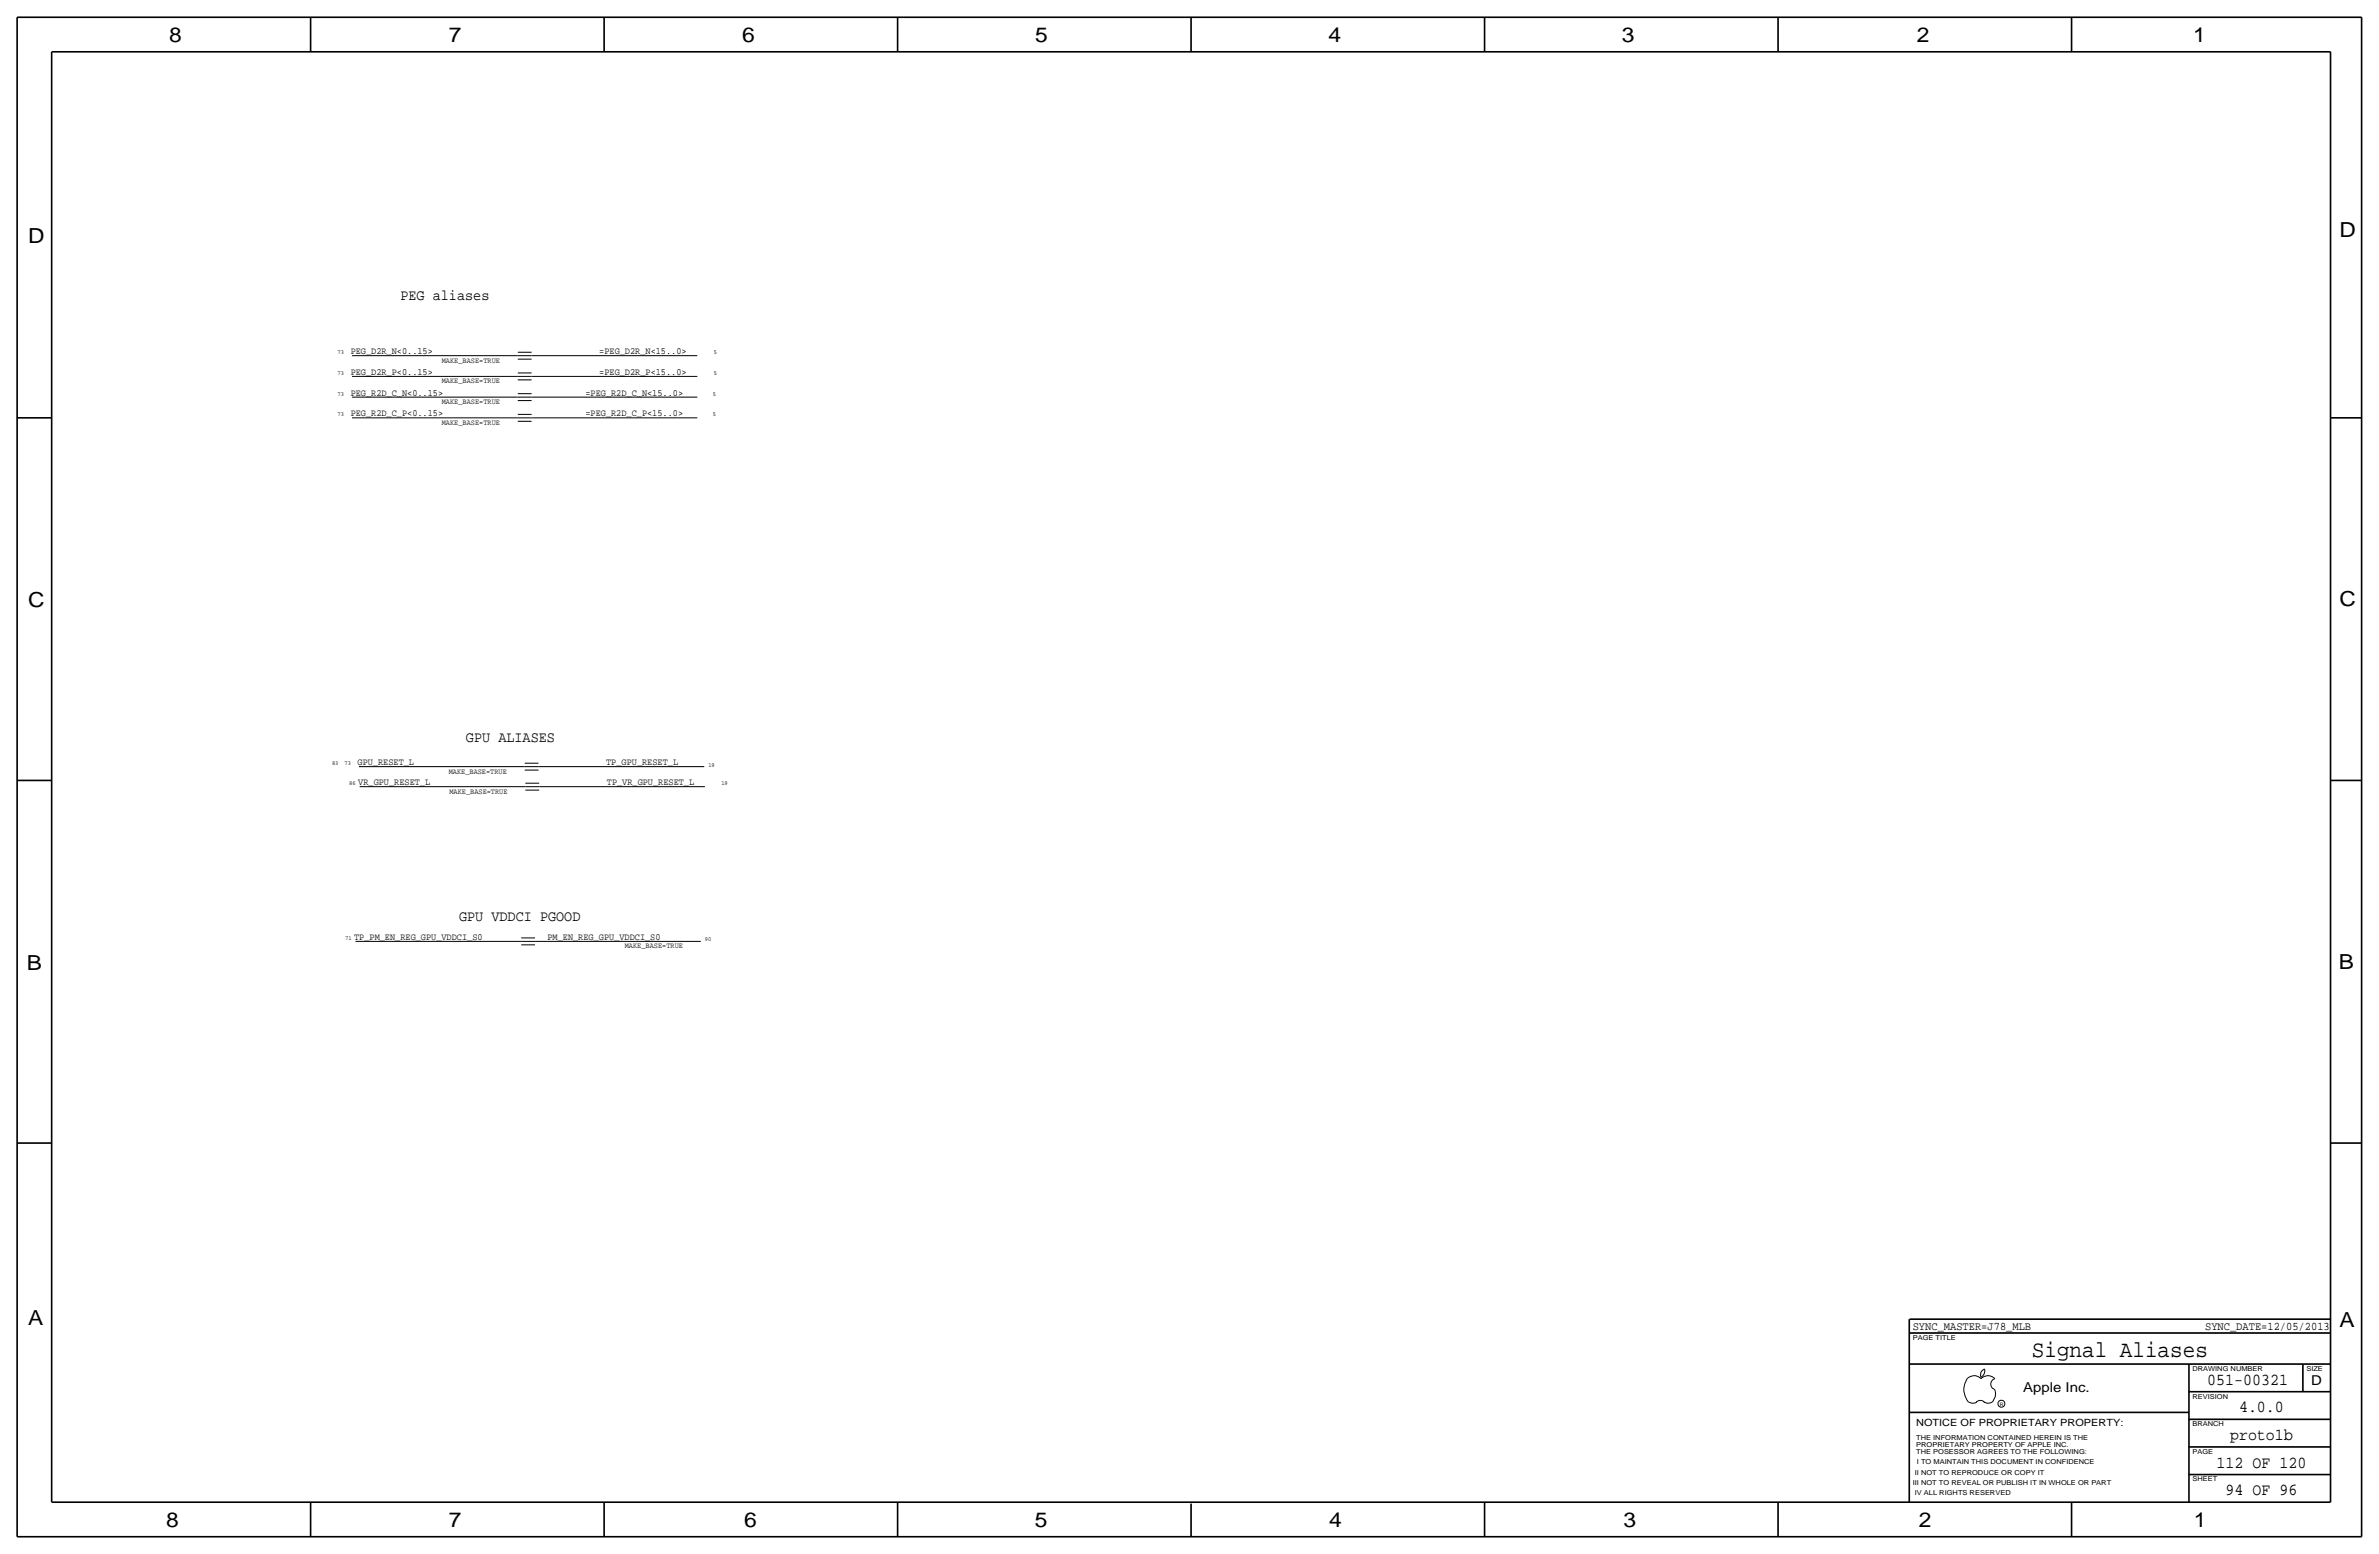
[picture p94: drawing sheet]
<svg xmlns="http://www.w3.org/2000/svg" width="875mm" height="572mm" viewBox="0 0 875 572" stroke-linecap="round" stroke-linejoin="round" font-family="sans-serif">
<defs><g id="words">
<text font-size="8.6" x="747.3" y="499.1">Signal Aliases</text>
<g font-size="7.6">
<text x="62.2" y="15.5">8</text>
<text x="165" y="15.5">7</text>
<text x="273" y="15.5">6</text>
<text x="380.7" y="15.5">5</text>
<text x="488.6" y="15.5">4</text>
<text x="596.6" y="15.5">3</text>
<text x="705.1" y="15.5">2</text>
<text x="806.7" y="15.5">1</text>
<text x="10.4" y="89.4">D</text>
<text x="860.5" y="87.1">D</text>
<text x="10.4" y="223.3">C</text>
<text x="860.5" y="222.8">C</text>
<text x="9.8" y="356.6">B</text>
<text x="860.2" y="356.4">B</text>
<text x="10.4" y="487.4">A</text>
<text x="860.5" y="488.2">A</text>
<text x="61.2" y="561.6">8</text>
<text x="165" y="561.6">7</text>
<text x="273.8" y="561.6">6</text>
<text x="380.7" y="561.6">5</text>
<text x="488.9" y="561.6">4</text>
<text x="597.1" y="561.6">3</text>
<text x="705.8" y="561.6">2</text>
<text x="806.9" y="561.6">1</text>
</g>
<g font-size="6.2">
<text x="811.9" y="509.3">051-00321</text>
<text x="823.6" y="519.4">4.0.0</text>
<text x="820.3" y="529.6">proto1b</text>
<text x="815.3" y="539.7">112 OF 120</text>
<text x="818.6" y="549.9">94 OF 96</text>
</g>
<g font-size="5.6">
<text x="147.3" y="110.5">PEG aliases</text>
<text x="171.4" y="273">GPU ALIASES</text>
<text x="168.9" y="338.6">GPU VDDCI PGOOD</text>
</g>
<g font-size="5">
<text x="850.1" y="509.3">D</text>
<text x="744.2" y="511.8">Apple Inc.</text>
</g>
<g font-size="4.3">
<text x="703.5" y="488.9">SYNC_MASTER=J78_MLB</text>
<text x="811.1" y="488.9">SYNC_DATE=12/05/2013</text>
</g>
<text font-size="3.7" x="704.8" y="524.5">NOTICE OF PROPRIETARY PROPERTY:</text>
<g font-size="3.5">
<text x="129" y="130.3">PEG_D2R_N&lt;0..15&gt;</text>
<text x="220.4" y="130.3">=PEG_D2R_N&lt;15..0&gt;</text>
<text x="129" y="137.9">PEG_D2R_P&lt;0..15&gt;</text>
<text x="220.4" y="137.9">=PEG_D2R_P&lt;15..0&gt;</text>
<text x="129" y="145.5">PEG_R2D_C_N&lt;0..15&gt;</text>
<text x="215.3" y="145.5">=PEG_R2D_C_N&lt;15..0&gt;</text>
<text x="129" y="153.2">PEG_R2D_C_P&lt;0..15&gt;</text>
<text x="215.3" y="153.2">=PEG_R2D_C_P&lt;15..0&gt;</text>
<text x="131.5" y="281.4">GPU_RESET_L</text>
<text x="223" y="281.4">TP_GPU_RESET_L</text>
<text x="131.8" y="288.8">VR_GPU_RESET_L</text>
<text x="223.2" y="288.8">TP_VR_GPU_RESET_L</text>
<text x="130.3" y="345.7">TP_PM_EN_REG_GPU_VDDCI_S0</text>
<text x="201.4" y="345.7">PM_EN_REG_GPU_VDDCI_S0</text>
</g>
<g font-size="2.9">
<text x="162.5" y="133.4">MAKE_BASE=TRUE</text>
<text x="162.5" y="141">MAKE_BASE=TRUE</text>
<text x="162.5" y="148.6">MAKE_BASE=TRUE</text>
<text x="162.5" y="156.2">MAKE_BASE=TRUE</text>
<text x="165" y="284.5">MAKE_BASE=TRUE</text>
<text x="165.3" y="291.8">MAKE_BASE=TRUE</text>
<text x="229.8" y="348.7">MAKE_BASE=TRUE</text>
</g>
<g font-size="2.5">
<text x="703.5" y="492.8">PAGE TITLE</text>
<text x="806.4" y="504.2">DRAWING NUMBER</text>
<text x="848.3" y="504.2">SIZE</text>
<text x="806.4" y="514.4">REVISION</text>
<text x="806.4" y="524.5">BRANCH</text>
<text x="704.8" y="532.1">PROPRIETARY PROPERTY OF APPLE INC.</text>
<text x="704.8" y="529.6">THE INFORMATION CONTAINED HEREIN IS THE</text>
<text x="704.8" y="534.7">THE POSESSOR AGREES TO THE FOLLOWING:</text>
<text x="705.1" y="538.5">I TO MAINTAIN THIS DOCUMENT IN CONFIDENCE</text>
<text x="806.4" y="534.7">PAGE</text>
<text x="704.3" y="542.3">II NOT TO REPRODUCE OR COPY IT</text>
<text x="806.4" y="544.8">SHEET</text>
<text x="703.5" y="546.1">III NOT TO REVEAL OR PUBLISH IT IN WHOLE OR PART</text>
<text x="704.3" y="549.9">IV ALL RIGHTS RESERVED</text>
</g>
<g font-size="2.3">
<text x="124.2" y="130.3">73</text>
<text x="262.5" y="130.3">5</text>
<text x="124.2" y="137.9">73</text>
<text x="262.5" y="137.9">5</text>
<text x="124.2" y="145.5">73</text>
<text x="262.2" y="145.5">5</text>
<text x="124.2" y="153.2">73</text>
<text x="262.2" y="153.2">5</text>
<text x="122.1" y="281.4">83</text>
<text x="126.7" y="281.4">73</text>
<text x="260.6" y="281.9">19</text>
<text x="128.5" y="288.8">86</text>
<text x="265.3" y="288.8">19</text>
<text x="127" y="345.7">71</text>
<text x="259.3" y="346.2">90</text>
</g>
<text font-size="1.8" x="735.5" y="516.9">R</text>
</g></defs>
<g fill="none" stroke="#000" stroke-width=".37">
<path d="M129.5 130.8h60.9zM129.5 138.4h60.9zM190.4 139.7h5.1zM190.4 138.4h5.1zM190.4 137.2h5.1zM190.4 132.1h5.1zM190.4 130.8h5.1zM190.4 129.5h5.1zM195.5 138.4h61zM195.5 130.8h61zM129.5 146.1h60.9zM129.5 153.7h60.9z"/>
<path d="M190.4 154.9h5.1zM190.4 153.7h5.1zM190.4 152.4h5.1zM190.4 147.3h5.1zM190.4 146.1h5.1zM190.4 144.8h5.1zM195.5 153.7h61zM195.5 146.1h61zM132 281.9h61zM132.3 289.3h60.9zM193 283.2h5.1zM193 281.9h5.1z"/>
<path d="M193 280.7h5.1zM193.2 290.6h5.1zM193.2 289.3h5.1zM193.2 288h5.1zM198.1 281.9h60.9zM198.3 289.3h61zM130.8 346.2h60.9zM191.7 347.5h5.1zM191.7 346.2h5.1zM191.7 344.9h5.1zM196.8 346.2h61zM724.1 515.6l.5 .2a2.67 2.67 0 0 0 2.5-.2"/>
<path d="M726.8 515.7a2.09 2.09 0 0 1 3.1 0M728.6 506.5a2.69 2.69 0 0 0 1.3-3 2.26 2.26 0 0 0-1.3 3M729.7 515.6l.4 .2a2.67 2.67 0 0 0 2.6-.2M733.7 511.1a4.5 4.5 0 0 1-1 4.6M733.8 511a2.08 2.08 0 0 1-1.6-2 2.08 2.08 0 0 1 1.6-2 3.4 3.4 0 0 0-5.1 0 3.6 3.6 0 0 0-3.9-.8 3.6 3.6 0 0 0-2.3 3.3 7.1 7.1 0 0 0 1.6 6.2"/>
<circle cx="736.1" cy="516.2" r="1.28"/>
</g>
<g fill="none" stroke="#000" stroke-width=".6" stroke-linecap="butt">
<path d="M6.3 6.4v558.7zM6.3 6.4h862.3zM19 19.1h838.2zM19 19.1v533.4zM114.2 6.4v12.7zM222.2 6.4v12.7zM330.1 6.4v12.7zM438.1 6.4v12.7zM546 6.4v12.7zM654 6.4v12.7zM761.9 6.4v12.7zM857.2 19.1v533.4z"/>
<path d="M868.6 6.4v558.7zM6.3 153.7h12.7zM857.2 153.7h11.4zM6.3 287h12.7zM857.2 287h11.4zM6.3 420.4h12.7zM857.2 420.4h11.4zM702.3 490.2h154.9zM702.3 485.1v5.1zM702.3 490.2v62.3zM702.4 485.1h154.8zM702.3 501.6h154.9z"/>
<path d="M702.3 519.4h102.8zM805.1 501.6v50.8zM805.1 511.8h52.1zM847 501.6v10.2zM805.1 522h52.1zM805.1 532.1h52.1zM19 552.5h838.2zM114.2 552.4v12.7zM222.2 552.5v12.7zM330.1 552.5v12.7zM438.1 553v12.1zM546 552.5v12.7z"/>
<path d="M654 552.5v12.7zM761.9 552.5v12.7zM805.1 542.3h52.1zM6.3 565.1h862.3z"/>
</g>
<use href="#words"/>
</svg>
